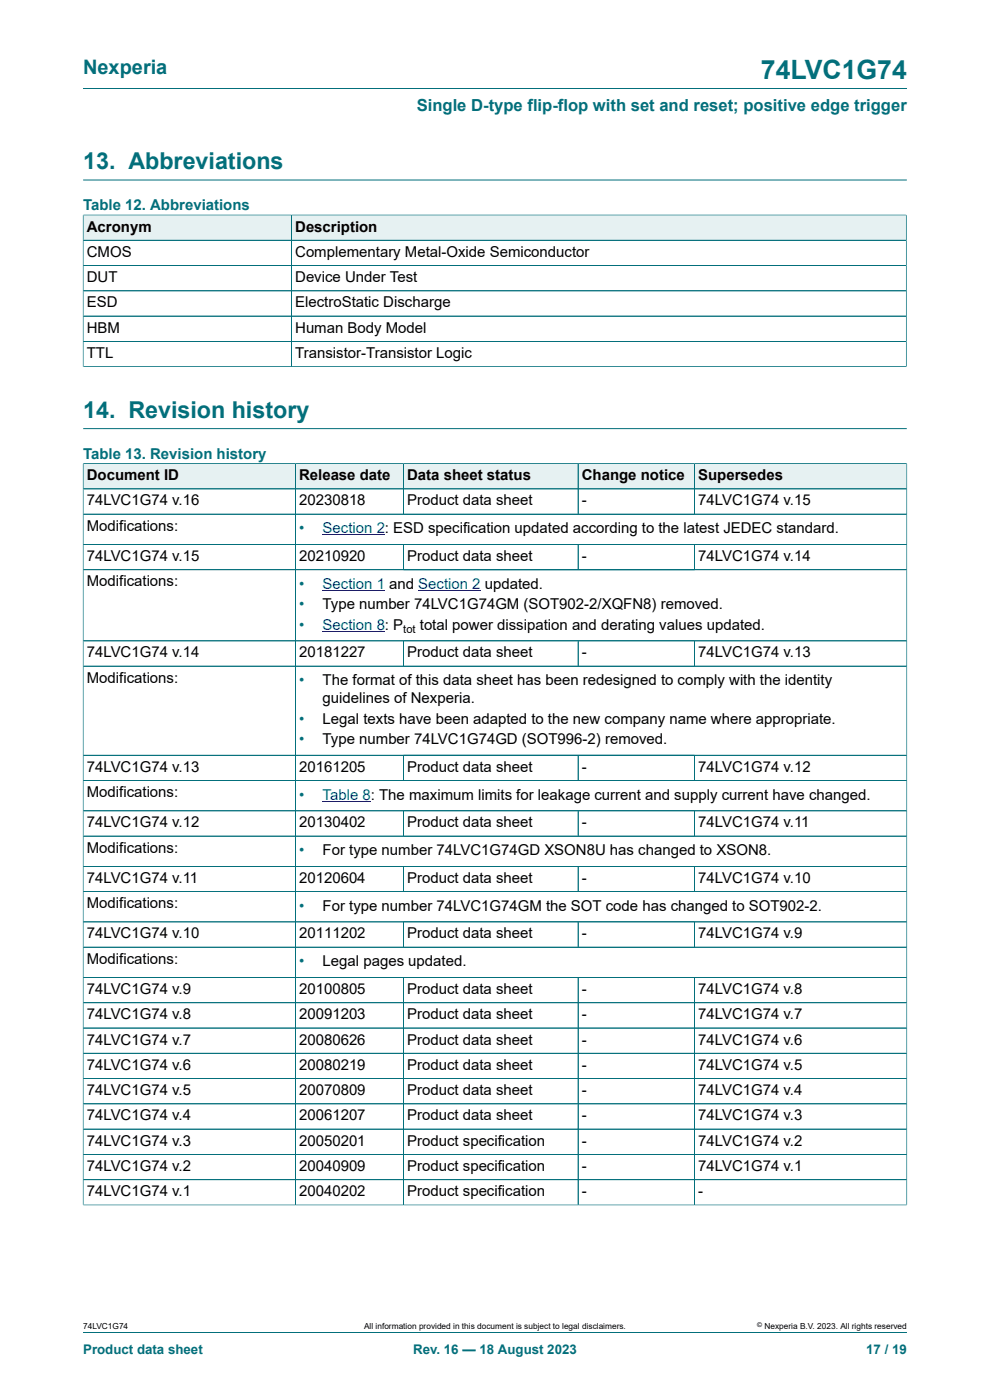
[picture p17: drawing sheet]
<svg xmlns="http://www.w3.org/2000/svg" width="210mm" height="297mm" viewBox="0 0 210 297" stroke-linecap="round" stroke-linejoin="round" font-family="sans-serif">
<defs><g id="words">
<text font-size="5.6" fill="#036f7b" x="161.4" y="16.8">74LVC1G74</text>
<g font-size="4.9" fill="#036f7b">
<text x="17.6" y="35.9">13. Abbreviations</text>
<text x="17.6" y="88.6">14. Revision history</text>
</g>
<text font-size="4.2" fill="#036f7b" x="17.6" y="15.6">Nexperia</text>
<text font-size="3.5" fill="#036f7b" x="88.4" y="23.7">Single D-type flip-flop with set and reset; positive edge trigger</text>
<g font-size="3.2" fill="#036f7b">
<text x="17.6" y="44.5">Table 12. Abbreviations</text>
<text x="17.6" y="97.3">Table 13. Revision history</text>
<text x="63.4" y="113.1">•</text>
<text x="63.4" y="124.9">•</text>
<text x="63.4" y="129.2">•</text>
<text x="63.4" y="133.6">•</text>
<text x="63.4" y="145.4">•</text>
<text x="63.4" y="153.5">•</text>
<text x="63.4" y="157.8">•</text>
<text x="63.4" y="169.6">•</text>
<text x="63.4" y="181.4">•</text>
<text x="63.4" y="193.2">•</text>
<text x="63.4" y="205">•</text>
</g>
<g font-size="3.2">
<text x="18.4" y="49.1">Acronym</text>
<text x="62.6" y="49.1">Description</text>
<text x="18.4" y="54.5">CMOS</text>
<text x="18.4" y="59.8">DUT</text>
<text x="62.6" y="54.5">Complementary Metal-Oxide Semiconductor</text>
<text x="62.6" y="59.8">Device Under Test</text>
<text x="18.4" y="65.2">ESD</text>
<text x="62.6" y="65.2">ElectroStatic Discharge</text>
<text x="18.4" y="70.6">HBM</text>
<text x="62.6" y="70.6">Human Body Model</text>
<text x="18.4" y="75.9">TTL</text>
<text x="62.6" y="75.9">Transistor-Transistor Logic</text>
<text x="18.4" y="101.9">Document ID</text>
<text x="63.4" y="101.9">Release date</text>
<text x="86.4" y="101.9">Data sheet status</text>
<text x="123.4" y="101.9">Change notice</text>
<text x="148.1" y="101.9">Supersedes</text>
<text x="18.4" y="107.2">74LVC1G74 v.16</text>
<text x="63.4" y="107.2">20230818</text>
<text x="86.4" y="107.2">Product data sheet</text>
<text x="123.4" y="107.2">-</text>
<text x="148.1" y="107.2">74LVC1G74 v.15</text>
<text x="18.4" y="112.6">Modifications:</text>
<text x="18.4" y="119">74LVC1G74 v.15</text>
<text x="63.4" y="119">20210920</text>
<text x="86.4" y="119">Product data sheet</text>
<text x="123.4" y="119">-</text>
<text x="148.1" y="119">74LVC1G74 v.14</text>
<text x="18.4" y="124.4">Modifications:</text>
<text x="68.4" y="129.2">Type number 74LVC1G74GM (SOT902-2/XQFN8) removed.</text>
<text x="89.1" y="133.6">total power dissipation and derating values updated.</text>
<text x="18.4" y="139.5">74LVC1G74 v.14</text>
<text x="63.4" y="139.5">20181227</text>
<text x="86.4" y="139.5">Product data sheet</text>
<text x="123.4" y="139.5">-</text>
<text x="148.1" y="139.5">74LVC1G74 v.13</text>
<text x="18.4" y="144.8">Modifications:</text>
<text x="68.4" y="145.4">The format of this data sheet has been redesigned to comply with the identity</text>
<text x="68.4" y="149.2">guidelines of Nexperia.</text>
<text x="68.4" y="153.5">Legal texts have been adapted to the new company name where appropriate.</text>
<text x="68.4" y="157.8">Type number 74LVC1G74GD (SOT996-2) removed.</text>
<text x="18.4" y="163.7">74LVC1G74 v.13</text>
<text x="63.4" y="163.7">20161205</text>
<text x="86.4" y="163.7">Product data sheet</text>
<text x="123.4" y="163.7">-</text>
<text x="148.1" y="163.7">74LVC1G74 v.12</text>
<text x="18.4" y="169.1">Modifications:</text>
<text x="18.4" y="175.5">74LVC1G74 v.12</text>
<text x="63.4" y="175.5">20130402</text>
<text x="86.4" y="175.5">Product data sheet</text>
<text x="123.4" y="175.5">-</text>
<text x="148.1" y="175.5">74LVC1G74 v.11</text>
<text x="18.4" y="180.9">Modifications:</text>
<text x="68.4" y="181.4">For type number 74LVC1G74GD XSON8U has changed to XSON8.</text>
<text x="18.4" y="187.3">74LVC1G74 v.11</text>
<text x="63.4" y="187.3">20120604</text>
<text x="86.4" y="187.3">Product data sheet</text>
<text x="123.4" y="187.3">-</text>
<text x="148.1" y="187.3">74LVC1G74 v.10</text>
<text x="18.4" y="192.7">Modifications:</text>
<text x="68.4" y="193.2">For type number 74LVC1G74GM the SOT code has changed to SOT902-2.</text>
<text x="18.4" y="199.1">74LVC1G74 v.10</text>
<text x="63.4" y="199.1">20111202</text>
<text x="86.4" y="199.1">Product data sheet</text>
<text x="123.4" y="199.1">-</text>
<text x="148.1" y="199.1">74LVC1G74 v.9</text>
<text x="18.4" y="204.4">Modifications:</text>
<text x="68.4" y="205">Legal pages updated.</text>
<text x="18.4" y="210.9">74LVC1G74 v.9</text>
<text x="63.4" y="210.9">20100805</text>
<text x="86.4" y="210.9">Product data sheet</text>
<text x="123.4" y="210.9">-</text>
<text x="148.1" y="210.9">74LVC1G74 v.8</text>
<text x="18.4" y="216.2">74LVC1G74 v.8</text>
<text x="18.4" y="221.6">74LVC1G74 v.7</text>
<text x="63.4" y="216.2">20091203</text>
<text x="63.4" y="221.6">20080626</text>
<text x="86.4" y="216.2">Product data sheet</text>
<text x="86.4" y="221.6">Product data sheet</text>
<text x="123.4" y="216.2">-</text>
<text x="123.4" y="221.6">-</text>
<text x="148.1" y="216.2">74LVC1G74 v.7</text>
<text x="148.1" y="221.6">74LVC1G74 v.6</text>
<text x="18.4" y="227">74LVC1G74 v.6</text>
<text x="63.4" y="227">20080219</text>
<text x="86.4" y="227">Product data sheet</text>
<text x="123.4" y="227">-</text>
<text x="148.1" y="227">74LVC1G74 v.5</text>
<text x="18.4" y="232.3">74LVC1G74 v.5</text>
<text x="63.4" y="232.3">20070809</text>
<text x="86.4" y="232.3">Product data sheet</text>
<text x="123.4" y="232.3">-</text>
<text x="148.1" y="232.3">74LVC1G74 v.4</text>
<text x="18.4" y="237.7">74LVC1G74 v.4</text>
<text x="63.4" y="237.7">20061207</text>
<text x="86.4" y="237.7">Product data sheet</text>
<text x="123.4" y="237.7">-</text>
<text x="148.1" y="237.7">74LVC1G74 v.3</text>
<text x="18.4" y="243">74LVC1G74 v.3</text>
<text x="63.4" y="243">20050201</text>
<text x="86.4" y="243">Product specification</text>
<text x="123.4" y="243">-</text>
<text x="148.1" y="243">74LVC1G74 v.2</text>
<text x="18.4" y="248.4">74LVC1G74 v.2</text>
<text x="63.4" y="248.4">20040909</text>
<text x="86.4" y="248.4">Product specification</text>
<text x="123.4" y="248.4">-</text>
<text x="148.1" y="248.4">74LVC1G74 v.1</text>
<text x="18.4" y="253.8">74LVC1G74 v.1</text>
<text x="63.4" y="253.8">20040202</text>
<text x="86.4" y="253.8">Product specification</text>
<text x="123.4" y="253.8">-</text>
<text x="148.1" y="253.8">-</text>
</g>
<g font-size="3.2" fill="#00f">
<text x="68.4" y="113.1">Section 2: ESD specification updated according to the latest JEDEC standard.</text>
<text x="68.4" y="124.9">Section 1 and Section 2 updated.</text>
<text x="68.4" y="133.6">Section 8: P</text>
<text x="68.4" y="169.6">Table 8: The maximum limits for leakage current and supply current have changed.</text>
</g>
<g font-size="2.8" fill="#036f7b">
<text x="17.6" y="287.2">Product data sheet</text>
<text x="87.6" y="287.2">Rev. 16 — 18 August 2023</text>
<text x="183.7" y="287.2">17 / 19</text>
</g>
<text font-size="2.4" x="85.5" y="134.2">tot</text>
<g font-size="1.8">
<text x="17.6" y="282">74LVC1G74</text>
<text x="77.2" y="282">All information provided in this document is subject to legal disclaimers.</text>
<text x="162.2" y="282">Nexperia B.V. 2023. All rights reserved</text>
</g>
<text font-size="1.4" x="160.6" y="281.6">©</text>
</g></defs>
<path d="M17.6 18.8h174.8M17.6 38.2h174.8" fill="none" stroke="#036f7b" stroke-width=".21"/>
<path d="M17.7 45.7h44.1v5.2h-44.1z" fill="#e6f1f2"/>
<path d="M17.6 45.5v5.5h44.2v-5.4h-44.2" fill="none" stroke="#036f7b" stroke-width=".21"/>
<path d="M61.9 45.7h130.3v5.2h-130.3z" fill="#e6f1f2"/>
<path d="M17.6 56.3h174.6M17.6 51h174.6M17.6 45.7v32.2M17.7 45.6h174.6M61.8 45.6v32.2M192.2 45.5v32.4M17.6 77.8h174.7M17.6 61.7h174.6M17.6 67.1h174.6M192.2 72.4h-174.6M17.6 90.9h174.8" fill="none" stroke="#036f7b" stroke-width=".21"/>
<path d="M17.7 98.4h44.9v5.2h-44.9z" fill="#e6f1f2"/>
<path d="M17.6 98.3v5.4h45.1v-5.3h-45.1" fill="none" stroke="#036f7b" stroke-width=".21"/>
<path d="M62.7 98.4h22.8v5.2h-22.8z" fill="#e6f1f2"/>
<path d="M62.7 98.4h22.9v5.3h-22.9z" fill="none" stroke="#036f7b" stroke-width=".21"/>
<path d="M85.7 98.4h36.9v5.2h-36.9z" fill="#e6f1f2"/>
<path d="M85.6 98.4h37v5.3h-37z" fill="none" stroke="#036f7b" stroke-width=".21"/>
<path d="M122.7 98.4h24.6v5.2h-24.6z" fill="#e6f1f2"/>
<path d="M122.6 98.4h24.7v5.3h-24.7z" fill="none" stroke="#036f7b" stroke-width=".21"/>
<path d="M147.4 98.4h44.9v5.2h-44.9z" fill="#e6f1f2"/>
<path d="M192.4 98.3v17.2h-174.8v-11.8h174.8M192.4 98.4h-45.1v10.7M17.6 109.1h174.8M62.7 103.7v11.8M85.6 103.7v5.4M122.6 103.7v5.4" fill="none" stroke="#036f7b" stroke-width=".21"/>
<path d="M68.4 113.4h11.5" fill="none" stroke="#00f" stroke-width=".21"/>
<path d="M79.9 113.4l1.8 .1z" fill="#00f"/>
<path d="M17.6 115.5h174.8v20.5h-174.8zM62.7 115.5v20.5M85.6 115.5v5.4M122.6 115.5v5.4M147.3 115.5v5.4M17.6 120.9h174.8" fill="none" stroke="#036f7b" stroke-width=".21"/>
<path d="M68.4 125.2h11.5" fill="none" stroke="#00f" stroke-width=".21"/>
<path d="M79.9 125.2l1.8 .1z" fill="#00f"/>
<path d="M88.7 125.2h11.5" fill="none" stroke="#00f" stroke-width=".21"/>
<path d="M100.2 125.2l1.7 .1z" fill="#00f"/>
<path d="M68.4 133.9h11.5" fill="none" stroke="#00f" stroke-width=".21"/>
<path d="M79.9 133.9h1.8z" fill="#00f"/>
<g fill="none" stroke="#036f7b" stroke-width=".21">
<path d="M17.6 98.4v157.3M17.7 98.4h174.6M62.7 98.4v157.2M85.6 98.4v10.6M122.6 98.4v10.6M147.3 98.4v10.6M192.4 98.4v157.3M17.7 103.7h174.6M17.7 109.1h174.6M85.6 115.6v5.2M122.6 115.6v5.2M147.3 115.6v5.2"/>
<path d="M192.3 115.5h-174.6M17.6 136h174.8M17.7 120.9h174.6M85.6 136v5.3M122.6 136v5.3M147.3 136v5.3M17.6 141.3h174.8M17.6 172h174.8M85.6 160.2v5.4M85.6 172v5.4M122.6 160.2v5.4M122.6 172v5.4"/>
<path d="M147.3 160.2v5.4M147.3 172v5.4M192.4 160.2h-174.8M192.4 165.6h-174.8M192.4 177.4h-174.8M17.6 183.8h174.8M85.6 183.8v5.4M85.6 195.6v5.3M122.6 183.8v5.4M122.6 195.6v5.3M147.3 183.8v5.4M147.3 195.6v5.3"/>
<path d="M192.4 189.2h-174.8M192.4 195.6h-174.8M17.6 200.9h174.8M17.6 212.7h174.8M85.6 207.4v48.2M122.6 207.4v48.2M147.3 207.4v48.2M192.4 207.4h-174.8M192.4 218.1h-174.8M17.6 234.2h174.8M192.4 223.4h-174.8M192.4 228.8h-174.8"/>
<path d="M192.4 239.5h-174.8M17.6 255.6h174.8M192.4 244.9h-174.8M192.4 250.3h-174.8M17.6 282.6h174.8"/>
</g>
<path d="M68.4 170h10.3" fill="none" stroke="#00f" stroke-width=".21"/>
<use href="#words"/>
</svg>
